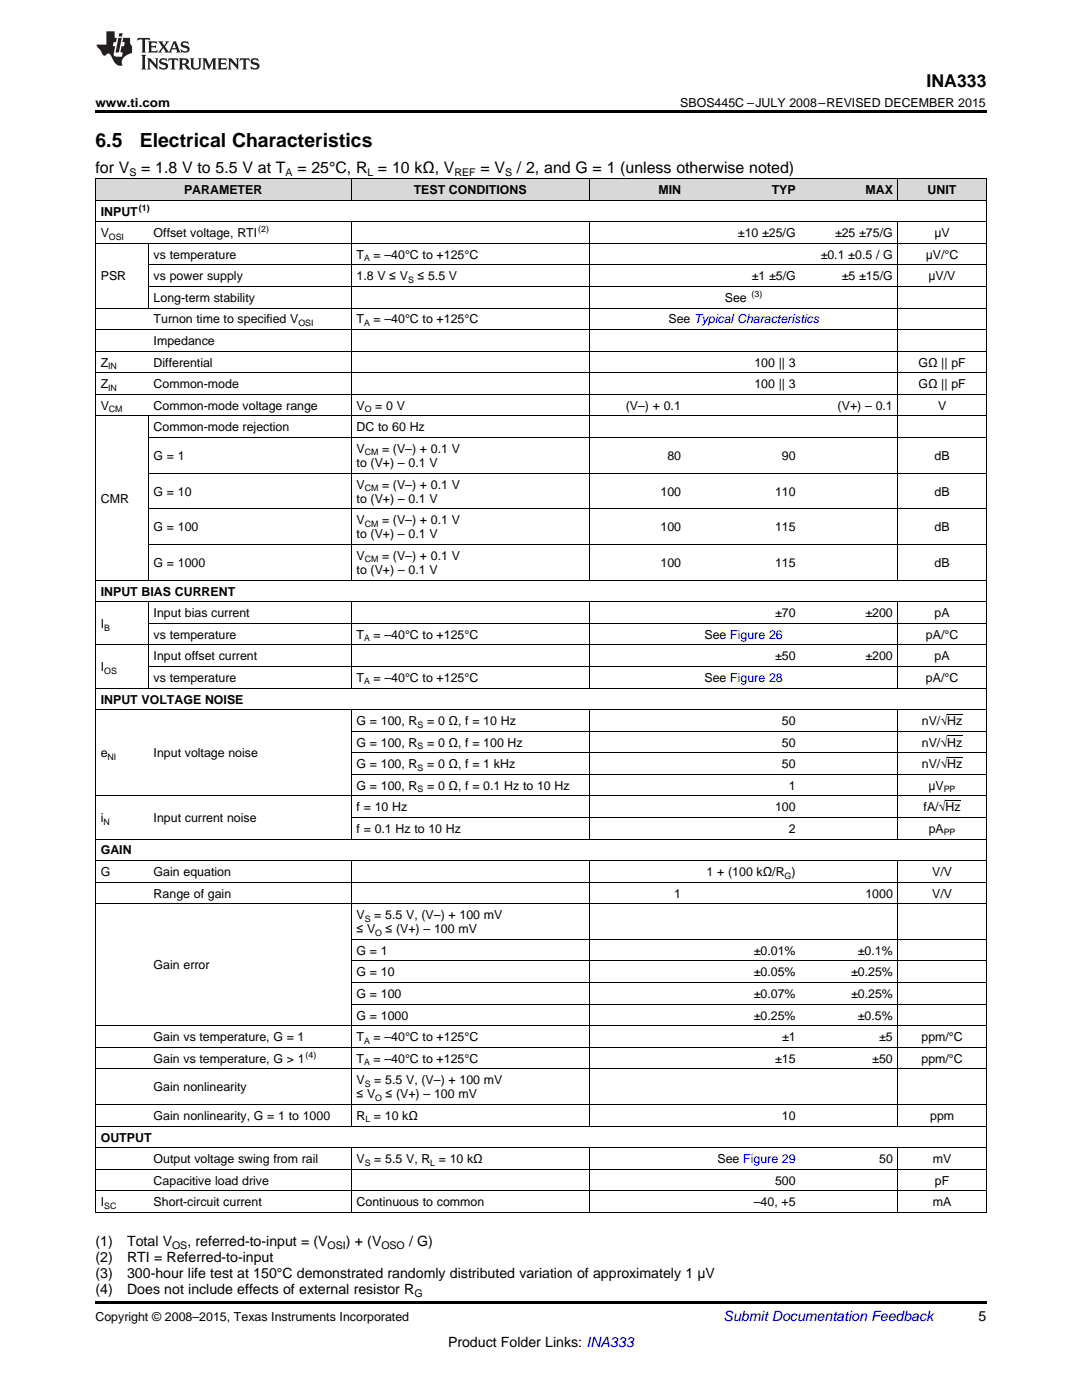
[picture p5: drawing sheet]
<svg xmlns="http://www.w3.org/2000/svg" width="216mm" height="279mm" viewBox="0 0 216 279" stroke-linecap="round" stroke-linejoin="round" font-family="sans-serif">
<defs><g id="words">
<g font-size="3.9">
<text x="19" y="29.3">6.5</text>
<text x="27.9" y="29.3">Electrical Characteristics</text>
</g>
<text font-size="3.5" x="184.9" y="17.3">INA333</text>
<g font-size="3.2">
<text x="19" y="34.4">for V</text>
<text x="28.2" y="34.4">= 1.8 V to 5.5 V at T</text>
<text x="59.3" y="34.4">= 25°C, R = 10 kΩ, V</text>
<text x="95.9" y="34.4">= V</text>
<text x="103.2" y="34.4">/ 2, and G = 1 (unless otherwise noted)</text>
</g>
<g font-size="2.8">
<text x="19" y="248.7">(1)</text>
<text x="19" y="251.9">(2)</text>
<text x="25.4" y="248.7">Total V</text>
<text x="25.4" y="251.9">RTI = Referred-to-input</text>
<text x="37.4" y="248.7">, referred-to-input = (V</text>
<text x="69" y="248.7">) + (V</text>
<text x="81.6" y="248.7">/ G)</text>
<text x="19" y="255.1">(3)</text>
<text x="25.4" y="255.1">300-hour life test at 150°C demonstrated randomly distributed variation of approximately 1 μV</text>
<text x="19" y="258.2">(4)</text>
<text x="25.4" y="258.2">Does not include effects of external resistor R</text>
<text x="195.3" y="263.6">5</text>
<text x="89.4" y="268.9">Product Folder Links: INA333</text>
</g>
<text font-size="2.8" fill="#0000c8" x="144.4" y="263.6">Submit Documentation Feedback</text>
<g font-size="2.5">
<text x="19" y="21.4">www.ti.com</text>
<text x="135.7" y="21.4">SBOS445C –JULY 2008–REVISED DECEMBER 2015</text>
<text x="36.7" y="38.7">PARAMETER</text>
<text x="82.5" y="38.7">TEST CONDITIONS</text>
<text x="131.4" y="38.7">MIN</text>
<text x="154" y="38.7">TYP</text>
<text x="172.7" y="38.7">MAX</text>
<text x="185.1" y="38.7">UNIT</text>
<text x="20.1" y="43">INPUT</text>
<text x="20.1" y="47.3">V</text>
<text x="30.7" y="47.3">Offset voltage, RTI</text>
<text x="147.2" y="47.3">±10 ±25/G</text>
<text x="166.6" y="47.3">±25 ±75/G</text>
<text x="186.4" y="47.3">μV</text>
<text x="30.7" y="51.6">vs temperature</text>
<text x="71.2" y="51.6">T</text>
<text x="74.5" y="51.6">= –40°C to +125°C</text>
<text x="163.8" y="51.6">±0.1 ±0.5 / G</text>
<text x="184.7" y="51.6">μV/°C</text>
<text x="20.1" y="56">PSR</text>
<text x="30.7" y="56">vs power supply</text>
<text x="71.2" y="56">1.8 V ≤ V</text>
<text x="83.3" y="56">≤ 5.5 V</text>
<text x="150" y="56">±1 ±5/G</text>
<text x="168" y="56">±5 ±15/G</text>
<text x="185.3" y="56">μV/V</text>
<text x="30.7" y="60.3">Long-term stability</text>
<text x="30.7" y="64.6">Turnon time to specified V</text>
<text x="71.2" y="64.6">T</text>
<text x="74.5" y="64.6">= –40°C to +125°C</text>
<text x="133.4" y="64.6">See Typical Characteristics</text>
<text x="144.6" y="60.3">See</text>
<text x="30.7" y="68.9">Impedance</text>
<text x="20.1" y="73.2">Z</text>
<text x="20.1" y="77.5">Z</text>
<text x="30.7" y="73.2">Differential</text>
<text x="30.7" y="77.5">Common-mode</text>
<text x="150.5" y="73.2">100 || 3</text>
<text x="150.5" y="77.5">100 || 3</text>
<text x="183.3" y="73.2">GΩ || pF</text>
<text x="183.3" y="77.5">GΩ || pF</text>
<text x="20.1" y="81.8">V</text>
<text x="30.7" y="81.8">Common-mode voltage range</text>
<text x="71.2" y="81.8">V</text>
<text x="74.9" y="81.8">= 0 V</text>
<text x="124.9" y="81.8">(V–) + 0.1</text>
<text x="167.1" y="81.8">(V+) – 0.1</text>
<text x="187.2" y="81.8">V</text>
<text x="30.7" y="86.1">Common-mode rejection</text>
<text x="71.2" y="86.1">DC to 60 Hz</text>
<text x="30.7" y="91.8">G = 1</text>
<text x="71.2" y="90.4">V</text>
<text x="71.2" y="93.2">to (V+) – 0.1 V</text>
<text x="76.2" y="90.4">= (V–) + 0.1 V</text>
<text x="133.2" y="91.8">80</text>
<text x="156" y="91.8">90</text>
<text x="186.5" y="91.8">dB</text>
<text x="20.1" y="100.3">CMR</text>
<text x="30.7" y="98.9">G = 10</text>
<text x="71.2" y="97.5">V</text>
<text x="71.2" y="100.3">to (V+) – 0.1 V</text>
<text x="76.2" y="97.5">= (V–) + 0.1 V</text>
<text x="131.8" y="98.9">100</text>
<text x="154.7" y="98.9">110</text>
<text x="186.5" y="98.9">dB</text>
<text x="30.7" y="106">G = 100</text>
<text x="71.2" y="104.6">V</text>
<text x="71.2" y="107.5">to (V+) – 0.1 V</text>
<text x="76.2" y="104.6">= (V–) + 0.1 V</text>
<text x="131.8" y="106">100</text>
<text x="154.7" y="106">115</text>
<text x="186.5" y="106">dB</text>
<text x="30.7" y="113.2">G = 1000</text>
<text x="71.2" y="111.8">V</text>
<text x="76.2" y="111.8">= (V–) + 0.1 V</text>
<text x="131.8" y="113.2">100</text>
<text x="154.7" y="113.2">115</text>
<text x="186.5" y="113.2">dB</text>
<text x="20.1" y="118.9">INPUT BIAS CURRENT</text>
<text x="71.2" y="114.6">to (V+) – 0.1 V</text>
<text x="20.1" y="125.3">I</text>
<text x="30.7" y="123.2">Input bias current</text>
<text x="154.7" y="123.2">±70</text>
<text x="172.7" y="123.2">±200</text>
<text x="186.5" y="123.2">pA</text>
<text x="30.7" y="127.5">vs temperature</text>
<text x="30.7" y="131.8">Input offset current</text>
<text x="71.2" y="127.5">T</text>
<text x="74.5" y="127.5">= –40°C to +125°C</text>
<text x="140.6" y="127.5">See Figure 26</text>
<text x="154.7" y="131.8">±50</text>
<text x="172.7" y="131.8">±200</text>
<text x="184.7" y="127.5">pA/°C</text>
<text x="186.5" y="131.8">pA</text>
<text x="20.1" y="133.9">I</text>
<text x="30.7" y="136.1">vs temperature</text>
<text x="71.2" y="136.1">T</text>
<text x="74.5" y="136.1">= –40°C to +125°C</text>
<text x="140.6" y="136.1">See Figure 28</text>
<text x="184.7" y="136.1">pA/°C</text>
<text x="20.1" y="140.4">INPUT VOLTAGE NOISE</text>
<text x="71.2" y="144.7">G = 100, R</text>
<text x="71.2" y="149">G = 100, R</text>
<text x="85.2" y="144.7">= 0 Ω, f = 10 Hz</text>
<text x="85.2" y="149">= 0 Ω, f = 100 Hz</text>
<text x="156" y="144.7">50</text>
<text x="156" y="149">50</text>
<text x="183.9" y="144.7">nV/√Hz</text>
<text x="183.9" y="149">nV/√Hz</text>
<text x="20.1" y="151.2">e</text>
<text x="30.7" y="151.2">Input voltage noise</text>
<text x="71.2" y="153.3">G = 100, R</text>
<text x="85.2" y="153.3">= 0 Ω, f = 1 kHz</text>
<text x="156" y="153.3">50</text>
<text x="183.9" y="153.3">nV/√Hz</text>
<text x="71.2" y="157.6">G = 100, R</text>
<text x="71.2" y="161.9">f = 10 Hz</text>
<text x="85.2" y="157.6">= 0 Ω, f = 0.1 Hz to 10 Hz</text>
<text x="154.7" y="161.9">100</text>
<text x="157.4" y="157.6">1</text>
<text x="184.3" y="161.9">fA/√Hz</text>
<text x="185.3" y="157.6">μV</text>
<text x="20.1" y="164.1">i</text>
<text x="30.7" y="164.1">Input current noise</text>
<text x="71.2" y="166.2">f = 0.1 Hz to 10 Hz</text>
<text x="157.4" y="166.2">2</text>
<text x="185.3" y="166.2">pA</text>
<text x="20.1" y="170.5">GAIN</text>
<text x="20.1" y="174.8">G</text>
<text x="30.7" y="174.8">Gain equation</text>
<text x="30.7" y="179.1">Range of gain</text>
<text x="134.5" y="179.1">1</text>
<text x="141" y="174.8">1 + (100 kΩ/R )</text>
<text x="172.7" y="179.1">1000</text>
<text x="186" y="174.8">V/V</text>
<text x="186" y="179.1">V/V</text>
<text x="71.2" y="183.4">V</text>
<text x="74.7" y="183.4">= 5.5 V, (V–) + 100 mV</text>
<text x="71.2" y="186.3">≤ V</text>
<text x="71.2" y="190.6">G = 1</text>
<text x="76.9" y="186.3">≤ (V+) – 100 mV</text>
<text x="150.4" y="190.6">±0.01%</text>
<text x="171.2" y="190.6">±0.1%</text>
<text x="30.7" y="193.5">Gain error</text>
<text x="71.2" y="194.9">G = 10</text>
<text x="150.4" y="194.9">±0.05%</text>
<text x="169.8" y="194.9">±0.25%</text>
<text x="71.2" y="199.2">G = 100</text>
<text x="71.2" y="203.5">G = 1000</text>
<text x="150.4" y="199.2">±0.07%</text>
<text x="150.4" y="203.5">±0.25%</text>
<text x="169.8" y="199.2">±0.25%</text>
<text x="171.2" y="203.5">±0.5%</text>
<text x="30.7" y="207.8">Gain vs temperature, G = 1</text>
<text x="71.2" y="207.8">T</text>
<text x="74.5" y="207.8">= –40°C to +125°C</text>
<text x="156.1" y="207.8">±1</text>
<text x="175.4" y="207.8">±5</text>
<text x="183.9" y="207.8">ppm/°C</text>
<text x="30.7" y="212.1">Gain vs temperature, G &gt; 1</text>
<text x="71.2" y="212.1">T</text>
<text x="74.5" y="212.1">= –40°C to +125°C</text>
<text x="154.7" y="212.1">±15</text>
<text x="174.1" y="212.1">±50</text>
<text x="183.9" y="212.1">ppm/°C</text>
<text x="30.7" y="217.8">Gain nonlinearity</text>
<text x="71.2" y="216.4">V</text>
<text x="71.2" y="219.2">≤ V</text>
<text x="74.7" y="216.4">= 5.5 V, (V–) + 100 mV</text>
<text x="76.9" y="219.2">≤ (V+) – 100 mV</text>
<text x="20.1" y="227.8">OUTPUT</text>
<text x="30.7" y="223.5">Gain nonlinearity, G = 1 to 1000</text>
<text x="71.2" y="223.5">R = 10 kΩ</text>
<text x="156" y="223.5">10</text>
<text x="185.6" y="223.5">ppm</text>
<text x="30.7" y="232.1">Output voltage swing from rail</text>
<text x="71.2" y="232.1">V</text>
<text x="74.7" y="232.1">= 5.5 V, R = 10 kΩ</text>
<text x="143.2" y="232.1">See Figure 29</text>
<text x="175.4" y="232.1">50</text>
<text x="186.2" y="232.1">mV</text>
<text x="30.7" y="236.4">Capacitive load drive</text>
<text x="154.7" y="236.4">500</text>
<text x="186.5" y="236.4">pF</text>
<text x="20.1" y="240.7">I</text>
<text x="30.7" y="240.7">Short-circuit current</text>
<text x="71.2" y="240.7">Continuous to common</text>
<text x="150.4" y="240.7">–40, +5</text>
<text x="186.2" y="240.7">mA</text>
<text x="19" y="263.6">Copyright © 2008–2015, Texas Instruments Incorporated</text>
</g>
<g font-size="2.1">
<text x="25.8" y="35.1">S</text>
<text x="57" y="35.1">A</text>
<text x="73.3" y="35.1">L</text>
<text x="90.7" y="35.1">REF</text>
<text x="100.8" y="35.1">S</text>
<text x="34.3" y="249.3">OS</text>
<text x="65.4" y="249.3">OSI</text>
<text x="76.1" y="249.3">OSO</text>
<text x="82.7" y="258.8">G</text>
</g>
<g font-size="1.8">
<text x="21.7" y="47.8">OSI</text>
<text x="27.7" y="42.1">(1)</text>
<text x="51.5" y="46.4">(2)</text>
<text x="72.6" y="52.1">A</text>
<text x="81.4" y="56.4">S</text>
<text x="150" y="59.3">(3)</text>
<text x="59.6" y="65.1">OSI</text>
<text x="72.6" y="65.1">A</text>
<text x="21.6" y="73.7">IN</text>
<text x="21.6" y="78">IN</text>
<text x="21.7" y="82.3">CM</text>
<text x="72.8" y="82.3">O</text>
<text x="72.8" y="90.9">CM</text>
<text x="72.8" y="98">CM</text>
<text x="72.8" y="105.1">CM</text>
<text x="72.8" y="112.3">CM</text>
<text x="20.8" y="125.8">B</text>
<text x="72.6" y="128">A</text>
<text x="20.8" y="134.4">OS</text>
<text x="72.6" y="136.6">A</text>
<text x="83.3" y="145.2">S</text>
<text x="83.3" y="149.5">S</text>
<text x="21.4" y="151.7">NI</text>
<text x="83.3" y="153.8">S</text>
<text x="83.3" y="158.1">S</text>
<text x="188.3" y="158.1">PP</text>
<text x="20.6" y="164.6">N</text>
<text x="188.3" y="166.7">PP</text>
<text x="156.6" y="175.3">G</text>
<text x="72.8" y="183.9">S</text>
<text x="74.9" y="186.8">O</text>
<text x="72.6" y="208.3">A</text>
<text x="61" y="211.1">(4)</text>
<text x="72.6" y="212.6">A</text>
<text x="72.8" y="216.9">S</text>
<text x="74.9" y="219.7">O</text>
<text x="72.9" y="224">L</text>
<text x="72.8" y="232.6">S</text>
<text x="85.9" y="232.6">L</text>
<text x="20.8" y="241.2">SC</text>
</g>
</g></defs>
<g fill="#d8d8d8">
<path d="M19 35.7h10.6v4.3h-10.6z"/>
<path d="M29.6 35.7h1.8v4.3h-1.8z"/>
<path d="M31.4 35.7h38.7v4.3h-38.7z"/>
<path d="M70.1 35.7h47.5v4.3h-47.5z"/>
<path d="M117.6 35.7h19.4v4.3h-19.4z"/>
<path d="M137 35.7h22.9v4.3h-22.9z"/>
<path d="M159.9 35.7h19.3v4.3h-19.3z"/>
<path d="M179.2 35.7h17.6v4.3h-17.6z"/>
</g>
<path d="M19 22h177.8v.5h-177.8zM19 259.7h177.8v.5h-177.8z" fill="#000"/>
<g fill="none" stroke="#000" stroke-width=".2">
<path d="M19 40h177.8M19 35.6h177.8M19.1 35.7v206.3M70 35.7v4.3M117.6 35.7v4.3M179.2 35.7v4.3M196.8 35.7v206.3M19 48.6h177.8M19 44.3h177.8M29.5 48.6v12.9M29.6 57.2h167.2M29.6 52.9h167.2"/>
<path d="M70 44.3v71.6M117.6 44.3v71.6M179.2 44.3v71.6M19 78.7h177.8M19 74.4h177.8M19 70.1h177.8M19 65.8h177.8M19 61.5h177.8M19 83h177.8M29.5 83v32.9M29.6 94.4h167.2M29.6 87.3h167.2"/>
<path d="M19 115.8h177.8M29.6 108.7h167.2M29.6 101.5h167.2M19 137.3h177.8M19 128.7h177.8M19 120.1h177.8M29.5 120.1v17.3M29.6 133h167.2M29.6 124.4h167.2M70 120.1v17.3M117.6 120.1v17.3M179.2 120.1v17.3"/>
<path d="M19 158.8h177.8M19 141.6h177.8M70 141.6v25.9M70.1 154.5h126.7M70.1 150.2h126.7M70.1 145.9h126.7M117.6 141.6v25.9M179.2 141.6v25.9M19 176.1h177.8M19 171.7h177.8M19 167.4h177.8M70 171.8v53"/>
<path d="M70.1 163.1h126.7M117.6 171.8v53M179.2 171.8v53M19 180.4h177.8M70.1 196.1h126.7M70.1 191.8h126.7M70.1 187.5h126.7M19 213.3h177.8M19 209h177.8M19 204.7h177.8M70.1 200.4h126.7M19 237.6h177.8"/>
<path d="M19 233.3h177.8M19 229h177.8M19 224.7h177.8M19 220.4h177.8M70 229.1v12.9M117.6 229.1v12.9M179.2 229.1v12.9M19 242h177.8"/>
</g>
<g fill="#231f20">
<path d="M27.5 7.6l-.1 .5 .4-.2h.6v.1v2.1l-.2 .4h1l-.3-.4v-2.1l.1-.1h.5l.5 .2-.2-.5zM29.5 8.3l.2 .3v1.5l-.2 .4h1.8l.2-.6a1.04 1.04 0 0 1-1.3 .2v-.7h.6l.3 .2v-.6l-.3 .2h-.6v-.6l.8-.1 .4 .3-.2-.5zM31.5 8.3l.9 1.1-.9 1.1h.8l-.2-.2 .5-.7 .4 .7-.2 .2h1.5l-.1-.2 .1-.4h.9l.1 .4-.2 .2h1l-.3-.3-.7-1.9h-.5l-.9 2-.8-1 .9-1h-.8l.1 .3-.3 .5-.4-.6 .2-.2zM34.7 8.6l.4 1h-.7zM36.3 8.4a.63 .63 0 0 0-.2 .7 .63 .63 0 0 0 .6 .4l.6 .2 .1 .2a.75 .75 0 0 1-.7 .4 .75 .75 0 0 1-.6-.5l.1 .7 .1-.1a1.11 1.11 0 0 0 1.5-.6 1.13 1.13 0 0 0-1.2-.8l-.1-.4a1.04 1.04 0 0 1 1.2 .2l-.2-.5-.1 .1-.5-.2zM28.2 10.9l.2 .4v2.2l-.2 .4h1l-.3-.4v-2.2l.3-.4zM29.3 11.6l.3 .4v1.5l-.3 .4h.8l-.2-.4v-1.3l1.5 1.7v-1.9l.2-.4h-.7l.2 .4v.9l-1.1-1.3zM32 11.8a.62 .62 0 0 0-.2 .7 .62 .62 0 0 0 .6 .4l.6 .1 .1 .3a.76 .76 0 0 1-.7 .3 .76 .76 0 0 1-.6-.4l.1 .7 .1-.1a1.11 1.11 0 0 0 1.5-.6 1.13 1.13 0 0 0-1.2-.8l-.1-.4a1.04 1.04 0 0 1 1.2 .2l-.2-.6-.1 .1-.5-.1zM33.7 11.6l-.2 .6a.61 .61 0 0 1 .8-.3v1.6l-.2 .4h.9l-.2-.4v-1.6a.63 .63 0 0 1 .8 .3l-.2-.6zM35.6 11.6l.3 .4v1.5l-.3 .4h1l-.2-.2v-.8l.5 .2a.76 .76 0 0 0 1.2 .7l-1-1a.58 .58 0 0 0 .6-.5 .58 .58 0 0 0-.5-.6zM36.4 11.9h.1a.45 .45 0 0 1 .5 .1 .45 .45 0 0 1 .1 .5l-.7 .2zM37.9 11.6l.2 .2a2.17 2.17 0 0 0 .3 1.9 .99 .99 0 0 0 1.6-.6v-1.1l.2-.4h-.7l.2 .2a1.92 1.92 0 0 1-.2 1.8 .6 .6 0 0 1-.9-.5v-1.1l.2-.4zM40.4 11.6l.2 .4v1.5l-.2 .4h.7l-.2-.4v-1.4l.8 1.8 .8-1.8v1.4l-.2 .4h.9l-.2-.4v-1.5l.2-.4h-.8l-.6 1.5-.6-1.5zM43.4 11.6l.2 .4v1.5l-.2 .4h1.8l.2-.6a1.04 1.04 0 0 1-1.3 .1v-.6h.5l.4 .2v-.6l-.4 .2h-.5v-.7h.8l.3 .3-.1-.6zM45.5 11.6l.2 .4v1.5l-.2 .4h.7l-.2-.4v-1.3l1.5 1.7v-1.9l.2-.4h-.7l.2 .4v.9l-1.1-1.3zM47.9 11.6l-.1 .6a.61 .61 0 0 1 .8-.3v1.6l-.3 .4h1l-.3-.4 .1-1.6a.63 .63 0 0 1 .7 .3l-.1-.6zM50.2 11.8a.62 .62 0 0 0-.2 .7 .62 .62 0 0 0 .6 .4l.6 .1 .2 .3a.76 .76 0 0 1-.8 .3 .76 .76 0 0 1-.6-.4l.1 .7 .2-.1a1.11 1.11 0 0 0 1.5-.6 1.13 1.13 0 0 0-1.3-.8l-.1-.4a1.04 1.04 0 0 1 1.2 .2l-.1-.6-.2 .1-.5-.1z"/>
<path d="M21.2 6.3v2.6h-1.9l.1 .4 .7 .9a.91 .91 0 0 0 1 .8 .56 .56 0 0 1 .5-.3 .56 .56 0 0 1 .5 .3l.4 .8a1.53 1.53 0 0 0 1.9 1.2 1.54 1.54 0 0 1 1-2.1l.9-.3v-1.4a1.52 1.52 0 0 1-.3-1.6h-1.4l-.2 .8h.5l-.2 .8h-.4l-.2 1v.2l.4 .1-.2 .8a1.93 1.93 0 0 1-1.6-.3l.3-1.8h-.5l.2-.8h.4l.2-.8h-.4v-1.3zM23.6 7.6l-.6 2.9h.7l.6-2.9zM23.8 6.6l-.1 .7h.6l.2-.7z"/>
</g>
<path d="M188.7 159.8h3M189 151.2h3M189 146.9h3M189 142.6h3" fill="none" stroke="#000" stroke-width=".2"/>
<use href="#words"/>
</svg>
